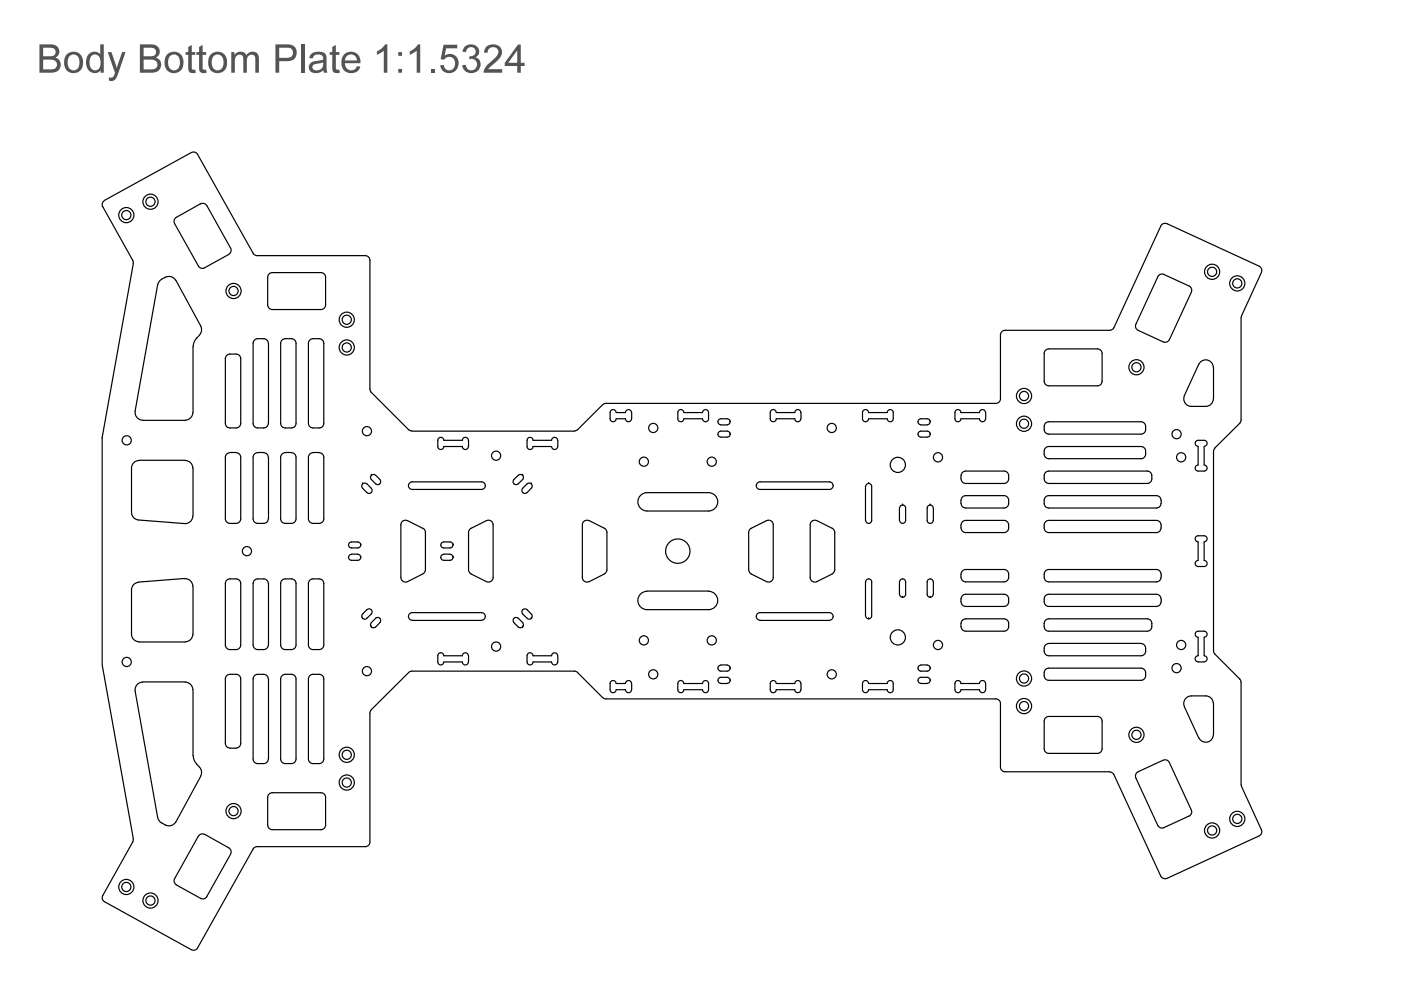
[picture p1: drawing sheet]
<svg xmlns="http://www.w3.org/2000/svg" width="297mm" height="210mm" viewBox="0 0 297 210" stroke-linecap="round" stroke-linejoin="round" font-family="sans-serif">
<g fill="none" stroke="#000" stroke-width=".25">
<path d="M40.5 32.4l-18.3 10.1M40.6 32.4a.97 .97 0 0 1 1.3 .3M41.9 32.7l11.8 21 .3 .4 .5 .1h23a.97 .97 0 0 1 .9 1v27.3l.3 .7M22.2 42.5a.97 .97 0 0 0-.4 1.3l6.4 11.5M28.1 55.2l.2 .7-6.6 36.9v48.1l6.5 36.9-.1 .7M34.3 59.2l-.6 .5-.2 .7M34.3 59.2a2.04 2.04 0 0 1 3 .2l5.2 9.7a1.61 1.61 0 0 1-.2 1.9M37 47.4l5.1 9a.97 .97 0 0 0 1.3 .4M42.5 43.2a.97 .97 0 0 1 1.3 .4M42.5 43.2l-5.1 2.9a.97 .97 0 0 0-.4 1.3M43.8 43.6l5.1 9a.97 .97 0 0 1-.4 1.3M48.5 53.9l-5.1 2.9"/>
<path d="M57 58.1l.7-.3h10.4a.97 .97 0 0 1 .9 1v5.9a.97 .97 0 0 1-.9 .9h-10.4a.97 .97 0 0 1-.9-.9v-5.9zM246.7 58.2l5.4 2.4a.97 .97 0 0 1 .5 1.3M246.8 58.2a.96 .96 0 0 0-1.3 .5l-4.7 10a.97 .97 0 0 0 .5 1.3l5.3 2.5M267.4 57.7a.99 .99 0 0 0-.4-1.3l-19.6-9a.97 .97 0 0 0-1.3 .5l-9.9 21.6M267.4 57.8l-4.2 9.5M33.4 60.3l-4.8 26.9M40.9 73.5v14M41.7 71.7l-.5 .6-.2 1.2M42.3 71.1l-.6 .6M48.1 75.4a2.64 2.64 0 0 1 2.7 0l.2 .6v13.8a.97 .97 0 0 1-.9 .9h-1.3a.97 .97 0 0 1-1-.9v-13.8zM56.9 72.8a.97 .97 0 0 0-1-1h-1.3a.97 .97 0 0 0-.9 1v17a.97 .97 0 0 0 .9 .9h1.3a.97 .97 0 0 0 1-.9M56.9 72.8v17"/>
<path d="M59.8 72.1a2.64 2.64 0 0 1 2.7 0l.3 .7v17a.97 .97 0 0 1-1 .9h-1.3a.97 .97 0 0 1-1-.9v-17zM65.7 72.1a2.64 2.64 0 0 1 2.7 0l.3 .7v17a.97 .97 0 0 1-1 .9h-1.3a.97 .97 0 0 1-1-.9v-17zM221.7 74.3l.7-.3h10.3a.97 .97 0 0 1 1 .9v5.9a.97 .97 0 0 1-1 1h-10.3a.97 .97 0 0 1-1-1v-5.9zM236.2 69.5l-.4 .4-.5 .1h-22.2a.97 .97 0 0 0-1 1v13.6a.97 .97 0 0 1-1 .9h-82.6l-.7 .3M247.9 72a.97 .97 0 0 1-1.3 .5M252.6 61.9l-4.7 10.1M257.2 77.9a1.61 1.61 0 0 0-1.2-1.6 1.61 1.61 0 0 0-1.8 .9l-3.1 6.7M257.3 77.9v6.7M263.1 67.3v22l-.3 .4-5.3 5.3M28.7 87.2a1.61 1.61 0 0 0 1.6 1.9h9a1.68 1.68 0 0 0 1.6-1.6M29.5 97.6a1.61 1.61 0 0 0-1.6 1.6v9.4a1.61 1.61 0 0 0 1.5 1.6l9.7 .8a1.61 1.61 0 0 0 1.8-1.6M29.5 97.6h9.8"/>
<path d="M39.3 97.6a1.61 1.61 0 0 1 1.6 1.6M40.9 99.2v10.2M48.8 96a.97 .97 0 0 0-1 1v13a.97 .97 0 0 0 1 1h1.3a.97 .97 0 0 0 .9-1v-13a.97 .97 0 0 0-.9-1M48.8 95.9h1.3M54.6 96a.97 .97 0 0 0-.9 1v13a.97 .97 0 0 0 .9 1h1.3a.97 .97 0 0 0 1-1M54.6 95.9h1.3M55.9 96a.97 .97 0 0 1 1 1M56.9 97v13M60.5 96a.97 .97 0 0 0-1 1v13a.97 .97 0 0 0 1 1h1.3a.97 .97 0 0 0 1-1v-13a.97 .97 0 0 0-1-1M60.5 95.9h1.3M66.4 96a.97 .97 0 0 0-1 1v13a.97 .97 0 0 0 1 1h1.3a.97 .97 0 0 0 1-1v-13a.97 .97 0 0 0-1-1M66.4 95.9h1.3"/>
<path d="M78.7 83.2l7.9 7.9M86.6 91.1l.7 .3M87.3 91.4h34.5M99.3 93.4a.63 .63 0 0 0-.6-.7 .63 .63 0 0 0-.7 .7h-3.9a.63 .63 0 0 0-.6-.7 .63 .63 0 0 0-.7 .7 2.31 2.31 0 0 0 .2 1.7 .63 .63 0 0 0 .7 .2 .63 .63 0 0 0 .4-.6h3.9a.63 .63 0 0 0 .7 .6 .63 .63 0 0 0 .6-.6M99.3 93.4v1.3M118.2 93.4a.63 .63 0 0 0-.6-.7 .63 .63 0 0 0-.6 .7h-4a.63 .63 0 0 0-.6-.7 .63 .63 0 0 0-.7 .7 2.31 2.31 0 0 0 .2 1.7 .63 .63 0 0 0 .7 .2 .63 .63 0 0 0 .4-.6h4a.63 .63 0 0 0 .6 .6 .63 .63 0 0 0 .6-.6M118.3 93.4v1.3M122.5 91.1l-.7 .3M127.7 85.8l-5.2 5.3M130.6 87.5a.63 .63 0 0 0-.6-.7 .63 .63 0 0 0-.6 .7 2.31 2.31 0 0 0 .1 1.7 .63 .63 0 0 0 .7 .2 .63 .63 0 0 0 .4-.6M130.7 87.5h1.9a.63 .63 0 0 1 .7-.7 .63 .63 0 0 1 .6 .7M130.7 88.8h1.9a.63 .63 0 0 0 .7 .6 .63 .63 0 0 0 .6-.6"/>
<path d="M133.9 87.5v1.3M145 87.5a.63 .63 0 0 0-.7-.7 .63 .63 0 0 0-.6 .7 2.31 2.31 0 0 0 .2 1.7 .63 .63 0 0 0 .7 .2 .63 .63 0 0 0 .4-.6M145 88.8h3.9M145 87.5h3.9M149 87.5a.63 .63 0 0 1 .6-.7 .63 .63 0 0 1 .6 .7v1.3a.64 .64 0 0 1-.6 .6 .64 .64 0 0 1-.6-.6M152.4 91.6l.5-.2h1.3a.63 .63 0 0 1 .6 .6 .63 .63 0 0 1-.6 .7h-1.3a.63 .63 0 0 1-.6-.4 .63 .63 0 0 1 .1-.7zM152.9 90.1h1.3M154.8 89.4a.64 .64 0 0 0-.6-.6h-1.3a.63 .63 0 0 0-.7 .6 .63 .63 0 0 0 .7 .7M154.8 89.4a.63 .63 0 0 1-.6 .7M154.8 89.4h.1M154.8 92h.1M169.8 87.5a.63 .63 0 0 0-.7-.7 .63 .63 0 0 0-.6 .7h-3.9a.63 .63 0 0 0-.7-.7 .63 .63 0 0 0-.6 .7 2.31 2.31 0 0 0 .2 1.7 .63 .63 0 0 0 .7 .2 .63 .63 0 0 0 .4-.6h3.9a.64 .64 0 0 0 .6 .6 .64 .64 0 0 0 .7-.6"/>
<path d="M169.8 87.5v1.3M184.1 87.5a.63 .63 0 0 0-.6-.7 .63 .63 0 0 0-.6 .7 2.31 2.31 0 0 0 .2 1.7 .63 .63 0 0 0 .6 .2 .63 .63 0 0 0 .4-.6M184.2 88.8h3.9M184.2 87.5h3.9M188.1 87.5a.63 .63 0 0 1 .7-.7 .63 .63 0 0 1 .6 .7v1.3a.64 .64 0 0 1-.6 .6 .64 .64 0 0 1-.7-.6M194.8 91.6l.5-.2h1.3a.63 .63 0 0 1 .6 .6 .63 .63 0 0 1-.6 .7h-1.3a.63 .63 0 0 1-.6-.4 .63 .63 0 0 1 .1-.7zM195.3 90.1h1.3M197.2 89.4a.64 .64 0 0 0-.6-.6h-1.3a.63 .63 0 0 0-.7 .6 .63 .63 0 0 0 .7 .7M197.2 89.4a.63 .63 0 0 1-.6 .7M197.2 89.4h.1M197.2 92h.1M208.9 87.5a.63 .63 0 0 0-.6-.7 .63 .63 0 0 0-.6 .7h-4a.63 .63 0 0 0-.6-.7 .63 .63 0 0 0-.6 .7 2.31 2.31 0 0 0 .2 1.7 .63 .63 0 0 0 .6 .2 .63 .63 0 0 0 .4-.6h4a.63 .63 0 0 0 .6 .6 .63 .63 0 0 0 .6-.6"/>
<path d="M209 87.5v1.3M221.7 95l.7-.3h19.5a1.33 1.33 0 0 1 1 1.3 1.33 1.33 0 0 1-1 1.3h-19.5a1.34 1.34 0 0 1-1.1-1 1.34 1.34 0 0 1 .4-1.3zM221.7 89.7l.7-.3h19.5a1.33 1.33 0 0 1 .9 2.1l-.5 .5h-.4h-19.5a1.33 1.33 0 0 1-.9-2zM251.1 83.9a1.61 1.61 0 0 0 1.5 2.3h3a1.61 1.61 0 0 0 1.6-1.6M254 94.7v3.9a.63 .63 0 0 0-.6 .6 .63 .63 0 0 0 .6 .7h1.3a.63 .63 0 0 0 .6-.7 .63 .63 0 0 0-.6-.6v-3.9M254 94.6a.63 .63 0 0 1-.6-.6 .63 .63 0 0 1 .6-.6 2.26 2.26 0 0 1 1.7 .1 .63 .63 0 0 1 .2 .7 .63 .63 0 0 1-.6 .4M257.6 95l-.3 .7v42.3l.3 .7 5.3 5.3M74.1 117.7l.4-.2h1.3a.66 .66 0 0 1 .7 .6 .66 .66 0 0 1-.7 .7h-1.3a.63 .63 0 0 1-.6-.4 .63 .63 0 0 1 .2-.7zM74.1 115.1l.4-.2h1.3a.63 .63 0 0 1 .7 .6 .63 .63 0 0 1-.7 .7h-1.3a.63 .63 0 0 1-.6-.4 .63 .63 0 0 1 .2-.7zM76.5 118.2h.1M76.5 115.5h.1M76.9 102.6h.1"/>
<path d="M77.8 102.6a.63 .63 0 0 0-.9 0 .63 .63 0 0 0 0 .9l.9 1M77.8 102.6l.9 .9a.63 .63 0 0 1 0 .9 .63 .63 0 0 1-.9 0M78.7 100.8h.1M78.7 101.7l1 .9M80.5 101.7a.63 .63 0 0 1 0 .9 .63 .63 0 0 1-.9 0M80.5 101.7l-.9-.9a.63 .63 0 0 0-.9 0 .63 .63 0 0 0 0 .9M86.4 110.4l3.2 1.6M86.4 110.4a.97 .97 0 0 0-1.4 .9v11.1a.97 .97 0 0 0 1.4 .9M86.8 102.4l.6-.2h14.7a.8 .8 0 0 1 .8 .8 .8 .8 0 0 1-.8 .8h-14.7a.8 .8 0 0 1-.7-.5 .8 .8 0 0 1 .1-.9zM89.7 112l.4 .4 .1 .5v7.9l-.1 .5-.4 .4M93.6 117.7l.5-.2h1.3a.63 .63 0 0 1 .6 .7 .63 .63 0 0 1-.6 .6h-1.3a.63 .63 0 0 1-.6-.4 .63 .63 0 0 1 .1-.7zM93.6 115.1l.5-.2h1.3a.63 .63 0 0 1 .6 .6 .63 .63 0 0 1-.6 .7h-1.3a.63 .63 0 0 1-.6-.4 .63 .63 0 0 1 .1-.7z"/>
<path d="M96.1 118.2h.1M96.1 115.5h.1M99.9 112l-.4 .4-.2 .5v7.9l.2 .5 .4 .4M103.1 110.4l.3-.1a.97 .97 0 0 1 1.1 1v11.4a.97 .97 0 0 1-1.4 .6M103.2 110.4l-3.3 1.6M110.8 101.7l-.9 .9a.63 .63 0 0 1-.9 0 .63 .63 0 0 1 0-.9l.9-.9a.65 .65 0 0 1 .9 0 .65 .65 0 0 1 0 .9M110.8 100.8h.1M111.7 102.6l-.9 .9a.63 .63 0 0 0 0 .9 .63 .63 0 0 0 .9 0M111.8 102.6a.63 .63 0 0 1 .9 0 .63 .63 0 0 1 0 .9l-1 1M112.6 102.6h.1M124.9 110.4a.97 .97 0 0 0-1.4 .9v11.1a.97 .97 0 0 0 1.4 .9M124.9 110.4l3.3 1.6"/>
<path d="M128.1 112l.4 .4 .2 .5v7.9l-.2 .5-.4 .4M135.8 105l.9-.5h.5h13a1.95 1.95 0 0 1 2 1.9 1.95 1.95 0 0 1-2 1.9h-13a1.95 1.95 0 0 1-1.8-1.2 1.95 1.95 0 0 1 .4-2.1zM159.3 112l-.4 .4-.2 .5v7.9l.2 .5 .4 .4M160.6 102.4l.5-.2h14.7a.8 .8 0 0 1 .8 .8 .8 .8 0 0 1-.8 .8h-14.7a.8 .8 0 0 1-.7-.5 .8 .8 0 0 1 .2-.9zM162.5 110.4l.3-.1a.97 .97 0 0 1 1.1 1v11.4a.97 .97 0 0 1-1.4 .6M162.5 110.4l-3.3 1.6M173.2 110.4l3.3 1.6M173.2 110.4a.97 .97 0 0 0-1.4 .9v11.1a.97 .97 0 0 0 1.4 .9M176.4 112l.4 .4 .2 .5v7.9l-.2 .5-.4 .4M183.5 103.1v7.2M184.2 102.5h.1M184.2 102.5a.63 .63 0 0 0-.7 .6"/>
<path d="M184.2 102.5a.63 .63 0 0 1 .6 .6v7.2a.63 .63 0 0 1-.6 .7 .63 .63 0 0 1-.7-.7M190.7 107.7v2.6M191.4 107.1a.63 .63 0 0 0-.7 .6M191.4 107.1a.64 .64 0 0 1 .6 .6v2.6a.63 .63 0 0 1-.6 .7 .63 .63 0 0 1-.7-.7M191.4 107.1h.1M197.2 107.1a.63 .63 0 0 1 .7 .6M197.2 107.1a.63 .63 0 0 0-.6 .6v2.6a.63 .63 0 0 0 .6 .7 .63 .63 0 0 0 .7-.7M197.2 107.1h.1M197.9 107.7v2.6M203.7 100.9v.6M203.7 106.1v.6M203.7 111.3v.6"/>
<path d="M203.8 100.9a.97 .97 0 0 1 1-1h8.1a1.33 1.33 0 0 1 .9 2l-.5 .5-.4 .1h-8.1a.97 .97 0 0 1-1-1M203.8 106.1a.97 .97 0 0 1 1-1h8.1a1.33 1.33 0 0 1 .9 2l-.5 .5-.4 .1h-8.1a.97 .97 0 0 1-1-1M203.8 111.3a.97 .97 0 0 1 1-1h8.1a1.33 1.33 0 0 1 1 1.3 1.33 1.33 0 0 1-1 1.3h-8.1a.97 .97 0 0 1-1-1M221.7 100.2l.7-.3h20.8a1.33 1.33 0 0 1 .9 2l-.5 .5-.4 .1h-20.8a1.33 1.33 0 0 1-.9-2zM246.2 111.3a.97 .97 0 0 0-1-1h-22.8a1.33 1.33 0 0 0-1 1.3 1.33 1.33 0 0 0 1 1.3h22.8a.97 .97 0 0 0 1-1M246.2 106.1a.97 .97 0 0 0-1-1h-22.8a1.33 1.33 0 0 0-.9 2l.5 .5 .4 .1h22.8a.97 .97 0 0 0 1-1M246.2 106.1v.6M246.2 111.3v.6M254 114.9v3.9M254 114.9a.63 .63 0 0 1-.6-.7 .63 .63 0 0 1 .6-.6h1.3a.64 .64 0 0 1 .6 .6 .64 .64 0 0 1-.6 .7M254 118.8a.63 .63 0 0 0-.6 .7 .63 .63 0 0 0 .6 .6 2.26 2.26 0 0 0 1.7-.2 .63 .63 0 0 0 .2-.7 .63 .63 0 0 0-.6-.4M255.3 114.9v3.9"/>
<path d="M29.4 123.5a1.61 1.61 0 0 0-1.5 1.6v9.4a1.61 1.61 0 0 0 1.6 1.6M29.5 136.1h9.8M39.1 122.7l-9.7 .7M39.1 122.7a1.61 1.61 0 0 1 1.8 1.6M40.9 134.5a1.61 1.61 0 0 1-1.6 1.6M40.9 124.3v10.2M48.1 123a2.64 2.64 0 0 1 2.7 0l.2 .7v13.1a.97 .97 0 0 1-.9 .9h-1.3a.97 .97 0 0 1-1-.9v-13.1zM56.9 123.7a.97 .97 0 0 0-1-1h-1.3a.97 .97 0 0 0-.9 1v13.1a.97 .97 0 0 0 .9 .9h1.3a.97 .97 0 0 0 1-.9M56.9 123.7v13.1M59.8 123a2.64 2.64 0 0 1 2.7 0l.3 .7v13.1a.97 .97 0 0 1-1 .9h-1.3a.97 .97 0 0 1-1-.9v-13.1zM65.7 123a2.64 2.64 0 0 1 2.7 0l.3 .7v13.1a.97 .97 0 0 1-1 .9h-1.3a.97 .97 0 0 1-1-.9v-13.1zM76.9 131.1h.1"/>
<path d="M76.9 131.1a.63 .63 0 0 0 .9 0M77.8 131.1l.9-.9a.63 .63 0 0 0 0-.9 .63 .63 0 0 0-.9 0l-.9 .9a.68 .68 0 0 0 0 .9M78.7 132.9h.1M79.6 131.1a.63 .63 0 0 1 .9 0 .63 .63 0 0 1 0 .9M79.7 131.1l-1 .9M80.5 132l-.9 .9a.63 .63 0 0 1-.9 0 .63 .63 0 0 1 0-.9M87.4 131.5a.8 .8 0 0 1-.8-.8 .8 .8 0 0 1 .8-.8h14.7a.8 .8 0 0 1 .8 .8 .8 .8 0 0 1-.8 .8M87.4 131.5h14.7M89.6 121.7l-3.2 1.6M99.3 139a.63 .63 0 0 0-.6-.6 .63 .63 0 0 0-.7 .6h-3.9a.63 .63 0 0 0-.6-.6 .63 .63 0 0 0-.7 .6 2.31 2.31 0 0 0 .2 1.8 .63 .63 0 0 0 .7 .1 .63 .63 0 0 0 .4-.6h3.9a.63 .63 0 0 0 .7 .7 .63 .63 0 0 0 .6-.7M99.3 139v1.3M99.9 121.7l3.3 1.6"/>
<path d="M109 132l.9 .9a.63 .63 0 0 0 .9 0 .63 .63 0 0 0 0-.9M109 132a.63 .63 0 0 1 0-.9 .63 .63 0 0 1 .9 0l.9 .9M110.8 132.9h.1M111.7 131.1l-.9-.9a.63 .63 0 0 1 0-.9 .63 .63 0 0 1 .9 0l1 .9a.63 .63 0 0 1 0 .9M111.8 131.1a.63 .63 0 0 0 .9 0M112.6 131.1h.1M118.2 139a.63 .63 0 0 0-.6-.6 .63 .63 0 0 0-.6 .6h-4a.63 .63 0 0 0-.6-.6 .63 .63 0 0 0-.7 .6 2.31 2.31 0 0 0 .2 1.8 .63 .63 0 0 0 .7 .1 .63 .63 0 0 0 .4-.6h4a.63 .63 0 0 0 .6 .7 .63 .63 0 0 0 .6-.7M118.3 139v1.3M128.2 121.7l-3.3 1.6M137.2 125.4a1.95 1.95 0 0 0-2 1.9 1.95 1.95 0 0 0 2 2h13a1.95 1.95 0 0 0 2-2 1.95 1.95 0 0 0-2-1.9M137.2 125.3h13M159.2 121.7l3.3 1.6"/>
<path d="M161.1 131.5a.8 .8 0 0 1-.8-.8 .8 .8 0 0 1 .8-.8h14.7a.8 .8 0 0 1 .8 .8 .8 .8 0 0 1-.8 .8M161.1 131.5h14.7M176.5 121.7l-3.3 1.6M183.5 123.4v7.2M183.5 130.6a.63 .63 0 0 0 .7 .6M183.5 123.4a.63 .63 0 0 1 .7-.7 .63 .63 0 0 1 .6 .7v7.2a.63 .63 0 0 1-.6 .6M184.2 131.2h.1M190.7 123.4v2.6M190.7 126a.63 .63 0 0 0 .7 .6M190.7 123.4a.63 .63 0 0 1 .7-.7 .63 .63 0 0 1 .6 .7v2.6a.64 .64 0 0 1-.6 .6M191.4 126.6h.1M197.2 126.6h.1"/>
<path d="M197.9 126a.63 .63 0 0 1-.7 .6M197.9 123.4a.63 .63 0 0 0-.7-.7 .63 .63 0 0 0-.6 .7v2.6a.63 .63 0 0 0 .6 .6M197.9 123.4v2.6M203.7 121.7v.7M203.7 127v.6M203.7 132.2v.7M203.8 132.2a.97 .97 0 0 1 1-1h8.1a1.33 1.33 0 0 1 .9 2l-.5 .6h-.4h-8.1a.97 .97 0 0 1-1-.9M203.8 127a.97 .97 0 0 1 1-1h8.1a1.33 1.33 0 0 1 1 1.3 1.33 1.33 0 0 1-1 1.3h-8.1a.97 .97 0 0 1-1-1M203.8 121.7a.97 .97 0 0 1 1-1h8.1a1.33 1.33 0 0 1 .9 2.1l-.5 .5-.4 .1h-8.1a.97 .97 0 0 1-1-1M221.7 131.5l.7-.3h20.8a1.33 1.33 0 0 1 .9 2l-.5 .6h-.4h-20.8a1.33 1.33 0 0 1-.9-2zM221.7 136.7l.7-.3 19.5 .1a1.33 1.33 0 0 1 1 1.2 1.33 1.33 0 0 1-1 1.3h-19.5a1.34 1.34 0 0 1-1.1-.9 1.34 1.34 0 0 1 .4-1.4zM246.2 121.7a.97 .97 0 0 0-1-1h-22.8a1.33 1.33 0 0 0-.9 2.1l.5 .5 .4 .1h22.8a.97 .97 0 0 0 1-1"/>
<path d="M246.2 127a.97 .97 0 0 0-1-1h-22.8a1.33 1.33 0 0 0-1 1.3 1.33 1.33 0 0 0 1 1.3h22.8a.97 .97 0 0 0 1-1M246.2 121.7v.7M246.2 127v.6M254 135.1v3.9a.63 .63 0 0 0-.6 .7 .63 .63 0 0 0 .6 .6M254 135.1a.63 .63 0 0 1-.6-.6 .63 .63 0 0 1 .6-.7h1.3a.64 .64 0 0 1 .6 .7 .64 .64 0 0 1-.6 .6M255.3 135.1v3.9a.63 .63 0 0 1 .6 .7 .63 .63 0 0 1-.6 .6M28.6 146.5l4.8 26.8M30.3 144.6a1.61 1.61 0 0 0-1.6 1.9M30.3 144.6h9M39.3 144.6a1.61 1.61 0 0 1 1.6 1.6M40.9 146.2v14M48.8 158.6a.97 .97 0 0 1-1-1v-13.7a.97 .97 0 0 1 1-.9h1.3a.97 .97 0 0 1 .9 .9v13.7a.97 .97 0 0 1-.9 1"/>
<path d="M48.8 158.6h1.3M56.9 143.9a.97 .97 0 0 0-1-.9h-1.3a.97 .97 0 0 0-.9 .9v17a.97 .97 0 0 0 .9 1h1.3a.97 .97 0 0 0 1-1M56.9 143.9v17M59.8 143.3a2.64 2.64 0 0 1 2.7 0l.3 .6v17a.97 .97 0 0 1-1 1h-1.3a.97 .97 0 0 1-1-1v-17zM65.7 143.3a2.64 2.64 0 0 1 2.7 0l.3 .6v17a.97 .97 0 0 1-1 1h-1.3a.97 .97 0 0 1-1-1v-17zM78.7 150.5l-.3 .7v27.3a.97 .97 0 0 1-.9 1h-23l-.5 .1-.3 .4-11.8 21a.96 .96 0 0 1-1.3 .4M86.6 142.6l.7-.3h34.5l.7 .3 5.2 5.3M86.6 142.6l-7.9 7.9M127.8 147.9l.7 .3h82.6a.97 .97 0 0 1 1 1v13.5a.97 .97 0 0 0 1 .9h22.2M130.6 144.9a.63 .63 0 0 0-.6-.6 .63 .63 0 0 0-.6 .6 2.31 2.31 0 0 0 .1 1.8 .63 .63 0 0 0 .7 .1 .63 .63 0 0 0 .4-.6M130.7 146.2h1.9a.63 .63 0 0 0 .7 .7 .63 .63 0 0 0 .6-.7M130.7 144.9h1.9a.63 .63 0 0 1 .7-.6 .63 .63 0 0 1 .6 .6"/>
<path d="M133.9 144.9v1.3M145 144.9a.63 .63 0 0 0-.7-.6 .63 .63 0 0 0-.6 .6 2.31 2.31 0 0 0 .2 1.8 .63 .63 0 0 0 .7 .1 .63 .63 0 0 0 .4-.6M145 144.9h3.9M145 146.2h3.9M149 144.9a.64 .64 0 0 1 .6-.6 .64 .64 0 0 1 .6 .6v1.3a.63 .63 0 0 1-.6 .7 .63 .63 0 0 1-.6-.7M152.9 141a.63 .63 0 0 0-.7 .7 .63 .63 0 0 0 .7 .6h1.3a.63 .63 0 0 0 .6-.6M152.9 144.9h1.3M152.9 141h1.3M154.2 141a.63 .63 0 0 1 .6 .7M154.8 144.2a.64 .64 0 0 0-.6-.6h-1.3a.63 .63 0 0 0-.7 .6 .63 .63 0 0 0 .7 .7M154.8 144.2a.63 .63 0 0 1-.6 .7M154.8 144.2h.1"/>
<path d="M154.8 141.7h.1M169.8 144.9a.63 .63 0 0 0-.7-.6 .63 .63 0 0 0-.6 .6h-3.9a.63 .63 0 0 0-.7-.6 .63 .63 0 0 0-.6 .6 2.31 2.31 0 0 0 .2 1.8 .63 .63 0 0 0 .7 .1 .63 .63 0 0 0 .4-.6h3.9a.64 .64 0 0 0 .6 .7 .64 .64 0 0 0 .7-.7M169.8 144.9v1.3M184.1 144.9a.63 .63 0 0 0-.6-.6 .63 .63 0 0 0-.6 .6 2.31 2.31 0 0 0 .2 1.8 .63 .63 0 0 0 .6 .1 .63 .63 0 0 0 .4-.6M184.2 144.9h3.9M184.2 146.2h3.9M188.1 144.9a.64 .64 0 0 1 .7-.6 .64 .64 0 0 1 .6 .6v1.3a.63 .63 0 0 1-.6 .7 .63 .63 0 0 1-.7-.7M195.3 144.9h1.3M195.3 141h1.3M195.3 141a.63 .63 0 0 0-.7 .7 .63 .63 0 0 0 .7 .6h1.3a.63 .63 0 0 0 .6-.6M196.6 141a.63 .63 0 0 1 .6 .7M197.2 144.2a.64 .64 0 0 0-.6-.6h-1.3a.63 .63 0 0 0-.7 .6 .63 .63 0 0 0 .7 .7"/>
<path d="M197.2 144.2a.63 .63 0 0 1-.6 .7M197.2 144.2h.1M197.2 141.7h.1M208.9 144.9a.63 .63 0 0 0-.6-.6 .63 .63 0 0 0-.6 .6h-4a.63 .63 0 0 0-.6-.6 .63 .63 0 0 0-.6 .6 2.31 2.31 0 0 0 .2 1.8 .63 .63 0 0 0 .6 .1 .63 .63 0 0 0 .4-.6h4a.63 .63 0 0 0 .6 .7 .63 .63 0 0 0 .6-.7M209 144.9v1.3M221.7 152.2l.7-.3h10.3a.97 .97 0 0 1 1 1v5.9a.97 .97 0 0 1-1 .9h-10.3a.97 .97 0 0 1-1-.9v-5.9zM221.7 141.9l.7-.2h19.5a1.33 1.33 0 0 1 1 1.3 1.33 1.33 0 0 1-1 1.2h-19.5a1.34 1.34 0 0 1-1.1-.9 1.34 1.34 0 0 1 .4-1.4zM251.1 149.8l3.1 6.7M254 140.3h1.3M257.2 149.2a1.61 1.61 0 0 0-1.6-1.7h-3a1.61 1.61 0 0 0-1.5 2.3M257.2 155.8a1.61 1.61 0 0 1-1.2 1.5 1.61 1.61 0 0 1-1.8-.9M257.3 149.2v6.6"/>
<path d="M262.8 144l.3 .7v21.7M28.2 178.4l-6.4 11.5a.97 .97 0 0 0 .4 1.3l18.3 10.2M33.5 173.4l.2 .6 .6 .5M41 160.2l.2 1.1 .5 .7M41.7 162a1.91 1.91 0 0 1 .8 2.5M42.1 177.3l-5.1 9a.97 .97 0 0 0 .4 1.3M42.6 164.6l-5.3 9.7a1.61 1.61 0 0 1-2.2 .6l-.8-.4M43.4 176.9l5.1 2.9a.97 .97 0 0 1 .4 1.3M43.4 176.9a.97 .97 0 0 0-1.3 .4M57 168.4l.7-.3h10.4a.97 .97 0 0 1 .9 1v5.8a.97 .97 0 0 1-.9 1h-10.4a.97 .97 0 0 1-.9-1v-5.8zM235.3 163.7l.5 .1 .4 .4M236.2 164.2l9.9 21.6a.99 .99 0 0 0 1.3 .4l19.6-9a.97 .97 0 0 0 .4-1.3"/>
<path d="M247.9 161.7a.99 .99 0 0 0-1.3-.5l-5.3 2.4a.97 .97 0 0 0-.5 1.3l4.7 10.1a.99 .99 0 0 0 1.3 .5M247.9 161.7l4.7 10a.97 .97 0 0 1-.5 1.3l-5.4 2.5M263.2 166.4l4.2 9.6M37.4 187.6l5.1 2.9M48.9 181.1l-5.1 9a.97 .97 0 0 1-1.3 .4"/>
<circle cx="26.8" cy="45.6" r=".97"/>
<circle cx="26.8" cy="45.6" r="1.61"/>
<circle cx="31.9" cy="42.8" r=".97"/>
<circle cx="31.9" cy="42.8" r="1.61"/>
<circle cx="257" cy="57.6" r=".97"/>
<circle cx="257" cy="57.6" r="1.61"/>
<circle cx="49.5" cy="61.7" r=".97"/>
<circle cx="49.5" cy="61.7" r="1.61"/>
<circle cx="73.5" cy="73.7" r=".97"/>
<circle cx="73.5" cy="67.8" r=".97"/>
<circle cx="73.5" cy="73.7" r="1.61"/>
<circle cx="73.5" cy="67.8" r="1.61"/>
<circle cx="240.9" cy="77.9" r=".97"/>
<circle cx="240.9" cy="77.9" r="1.61"/>
<circle cx="262.3" cy="60.1" r=".97"/>
<circle cx="262.3" cy="60.1" r="1.61"/>
<circle cx="26.9" cy="93.4" r=".97"/>
<circle cx="77.8" cy="91.4" r=".97"/>
<circle cx="105.2" cy="96.6" r=".97"/>
<circle cx="136.5" cy="97.9" r=".97"/>
<circle cx="138.5" cy="90.7" r=".97"/>
<circle cx="150.9" cy="97.9" r=".97"/>
<circle cx="176.3" cy="90.7" r=".97"/>
<circle cx="190.4" cy="98.6" r="1.61"/>
<circle cx="198.9" cy="97" r=".97"/>
<circle cx="217.1" cy="89.8" r=".97"/>
<circle cx="217.1" cy="84" r=".97"/>
<circle cx="217.1" cy="84" r="1.61"/>
<circle cx="217.1" cy="89.8" r="1.61"/>
<circle cx="249.5" cy="92" r=".97"/>
<circle cx="250.4" cy="97" r=".97"/>
<circle cx="52.4" cy="116.9" r=".97"/>
<circle cx="143.7" cy="116.9" r="2.58"/>
<circle cx="105.2" cy="137.1" r=".97"/>
<circle cx="136.5" cy="135.8" r=".97"/>
<circle cx="150.9" cy="135.8" r=".97"/>
<circle cx="190.4" cy="135.1" r="1.61"/>
<circle cx="198.9" cy="136.8" r=".97"/>
<circle cx="250.4" cy="136.8" r=".97"/>
<circle cx="26.9" cy="140.3" r=".97"/>
<circle cx="77.8" cy="142.3" r=".97"/>
<circle cx="138.5" cy="143" r=".97"/>
<circle cx="176.3" cy="143" r=".97"/>
<circle cx="217.1" cy="149.7" r=".97"/>
<circle cx="217.1" cy="143.9" r=".97"/>
<circle cx="217.1" cy="143.9" r="1.61"/>
<circle cx="217.1" cy="149.7" r="1.61"/>
<circle cx="240.9" cy="155.8" r=".97"/>
<circle cx="240.9" cy="155.8" r="1.61"/>
<circle cx="249.5" cy="141.7" r=".97"/>
<circle cx="49.5" cy="172" r=".97"/>
<circle cx="49.5" cy="172" r="1.61"/>
<circle cx="73.5" cy="165.9" r=".97"/>
<circle cx="73.5" cy="160" r=".97"/>
<circle cx="73.5" cy="160" r="1.61"/>
<circle cx="73.5" cy="165.9" r="1.61"/>
<circle cx="257" cy="176.1" r=".97"/>
<circle cx="257" cy="176.1" r="1.61"/>
<circle cx="262.3" cy="173.6" r=".97"/>
<circle cx="262.3" cy="173.6" r="1.61"/>
<circle cx="26.8" cy="188.1" r=".97"/>
<circle cx="26.8" cy="188.1" r="1.61"/>
<circle cx="31.9" cy="190.9" r=".97"/>
<circle cx="31.9" cy="190.9" r="1.61"/>
</g>
<g fill="#545454">
<path d="M22.8 11h.8l1.2 3.5 1.1-3.5h.7l-1.5 4.5a1.77 1.77 0 0 1-1.6 1.7l-.4-.1-.1-.7a.97 .97 0 0 0 1.4-1z"/>
<path d="M39.9 10l.8-.5v1.5h.7v.6h-.7v2.6a.52 .52 0 0 0 .1 .5 .52 .52 0 0 0 .6 .1l.1 .6a1.09 1.09 0 0 1-1.2-.1 1.09 1.09 0 0 1-.4-1.1v-2.6h-.5v-.6h.5z"/>
<path d="M42.2 10l.8-.5v1.5h.7v.6h-.7v2.6a.52 .52 0 0 0 .1 .5 .52 .52 0 0 0 .6 .1l.1 .6a1.09 1.09 0 0 1-1.2-.1 1.09 1.09 0 0 1-.4-1.1v-2.6h-.5v-.6h.5z"/>
<path d="M49 11h.7v.7a1.45 1.45 0 0 1 2.5 0 1.4 1.4 0 0 1 1.7-.8 1.4 1.4 0 0 1 1 1.5v3h-.8v-2.7a.9 .9 0 0 0-.8-1.1 .9 .9 0 0 0-.9 1l-.1 2.8h-.7v-2.8a.91 .91 0 0 0-1-1 .91 .91 0 0 0-.8 1.2v2.6h-.8z"/>
<path d="M63.9 9.4h.7v6h-.7z"/>
<path d="M70.4 10l.8-.5v1.5h.8v.6h-.8v2.6a.52 .52 0 0 0 .2 .5 .52 .52 0 0 0 .6 .1v.6a1.09 1.09 0 0 1-1.2-.1 1.09 1.09 0 0 1-.4-1.1v-2.6h-.5v-.6h.5z"/>
<path d="M79.9 10.9a3.8 3.8 0 0 0 1.7-1.5h.5v6h-.7v-4.7l-1.5 .9z"/>
<path d="M86.9 10.9a3.8 3.8 0 0 0 1.7-1.5h.5v6h-.8v-4.7l-1.4 .9z"/>
<path d="M91.4 14.6h.8v.8h-.8z"/>
<path d="M94 9.5h2.9v.7h-2.3l-.3 1.6a2.01 2.01 0 0 1 3 1.2 2.01 2.01 0 0 1-2.1 2.5 1.78 1.78 0 0 1-1.9-1.7h.8a1.21 1.21 0 0 0 1.4 1.1 1.21 1.21 0 0 0 1-1.5 1.25 1.25 0 0 0-.9-1.3 1.25 1.25 0 0 0-1.4 .5h-.8z"/>
<path d="M98.7 9.8a1.65 1.65 0 0 1 2.2-.1 1.65 1.65 0 0 1 .3 2.2l-.4 .3a1.74 1.74 0 0 1 1 2 1.74 1.74 0 0 1-1.9 1.3 1.82 1.82 0 0 1-1.9-1.7l.8-.1a1.21 1.21 0 0 0 1.4 1.2 1.21 1.21 0 0 0 .9-1.6 1.21 1.21 0 0 0-1.6-.7v-.7a1.03 1.03 0 0 0 1.3-.8 1.03 1.03 0 0 0-1-1.2 1.03 1.03 0 0 0-1 1.1h-.8l.3-.7z"/>
<path d="M103.2 9.8a1.91 1.91 0 0 1 2.1-.3 1.91 1.91 0 0 1 1.1 1.8 6.1 6.1 0 0 1-2.6 3l-.3 .4h3v.7h-4a3.5 3.5 0 0 1 1.9-2.6 2.51 2.51 0 0 0 1.2-2.1 1.18 1.18 0 0 0-1.3-.7 1.18 1.18 0 0 0-.9 1.2l-.8-.1 .2-.7z"/>
<path d="M8.4 9.4h2.2a1.53 1.53 0 0 1 1.8 .9 1.53 1.53 0 0 1-.7 1.9 1.64 1.64 0 0 1 1.1 1.9 1.64 1.64 0 0 1-1.8 1.3h-2.6zM9.2 10.1v1.8h1.2a.95 .95 0 0 0 1.4-.7 .95 .95 0 0 0-1.1-1.1zM9.2 12.6v2.1h1.5a1.06 1.06 0 0 0 1.4-.9 1.06 1.06 0 0 0-1.2-1.1z"/>
<path d="M14.3 11.4a2.07 2.07 0 0 1 2.4-.1 2.07 2.07 0 0 1 .9 2.3 2.01 2.01 0 0 1-2.2 1.9 2.01 2.01 0 0 1-1.8-2.3l.1-.8zM14.7 12a1.81 1.81 0 0 0 .9 2.9 1.51 1.51 0 0 0 1.2-2.1 1.22 1.22 0 0 0-.7-1.2 1.22 1.22 0 0 0-1.4 .4z"/>
<path d="M18.9 11.4a1.62 1.62 0 0 1 2.3 .1v-2.1h.8v6h-.7v-.5a1.82 1.82 0 0 1-2.1 .3 1.82 1.82 0 0 1-1-2l.2-1.1zM19.3 12a2.1 2.1 0 0 0 .6 2.9 1.28 1.28 0 0 0 1.4-1.6 1.28 1.28 0 0 0-.3-1.4 1.28 1.28 0 0 0-1.4-.2z"/>
<path d="M29.7 9.4h2.2a1.53 1.53 0 0 1 1.8 .9 1.53 1.53 0 0 1-.7 1.9 1.64 1.64 0 0 1 1.1 1.9 1.64 1.64 0 0 1-1.8 1.3h-2.6zM30.5 10.1v1.8h1.2a.95 .95 0 0 0 1.4-.7 .95 .95 0 0 0-1.1-1.1zM30.5 12.6v2.1h1.5a1.06 1.06 0 0 0 1.4-.9 1.06 1.06 0 0 0-1.2-1.1z"/>
<path d="M35.5 11.4a2.07 2.07 0 0 1 2.5-.1 2.07 2.07 0 0 1 .9 2.3 2.01 2.01 0 0 1-2.2 1.9 2.01 2.01 0 0 1-1.8-2.3l.1-.8zM36 12a1.81 1.81 0 0 0 .9 2.9 1.51 1.51 0 0 0 1.2-2.1 1.22 1.22 0 0 0-.7-1.2 1.22 1.22 0 0 0-1.4 .4z"/>
<path d="M44.8 11.4a2.07 2.07 0 0 1 2.5-.1 2.07 2.07 0 0 1 .8 2.3 2.01 2.01 0 0 1-2.1 1.9 2.01 2.01 0 0 1-1.9-2.3l.1-.8zM45.2 12a1.81 1.81 0 0 0 .9 2.9 1.51 1.51 0 0 0 1.3-2.1 1.22 1.22 0 0 0-.8-1.2 1.22 1.22 0 0 0-1.4 .4z"/>
<path d="M58.4 9.4h2.2a1.84 1.84 0 0 1 2.3 1.7 1.84 1.84 0 0 1-2.2 1.9h-1.5v2.4h-.8zM59.2 10.1v2.2h1.5a1.11 1.11 0 0 0 1.4-1.1 1.11 1.11 0 0 0-1.4-1.1z"/>
<path d="M66.1 11.4a2.26 2.26 0 0 1 3 .3l.2 3 .1 .7h-.7l-.1-.5a1.97 1.97 0 0 1-3-.1 1.44 1.44 0 0 1 1.6-1.9l.8-.1a.56 .56 0 0 0 .6-.5 .56 .56 0 0 0-.5-.6 1.18 1.18 0 0 0-1.8 .7l-.7-.1zM66.5 13.8a.75 .75 0 0 0-.1 .9 .75 .75 0 0 0 1 .2 1.32 1.32 0 0 0 1.1-1.7z"/>
<path d="M72.9 11.6a2.05 2.05 0 0 1 2.5-.4 2.05 2.05 0 0 1 1 2.2h-3.3a1.32 1.32 0 0 0 1 1.5 1.32 1.32 0 0 0 1.6-.9l.7 .1a2.14 2.14 0 0 1-2.8 1.2 2.14 2.14 0 0 1-1.1-2.8zM73.5 11.9l-.4 .9h2.6a1.26 1.26 0 0 0-.8-1.2 1.26 1.26 0 0 0-1.4 .3z"/>
<path d="M84.4 11h.8v.8h-.8zM84.4 14.6h.8v.8h-.8z"/>
<path d="M109.8 9.4h.6v3.9h.8v.7h-.8v1.4h-.7v-1.4h-2.7v-.7zM109.7 10.7l-2 2.6h2z"/>
</g>
</svg>
